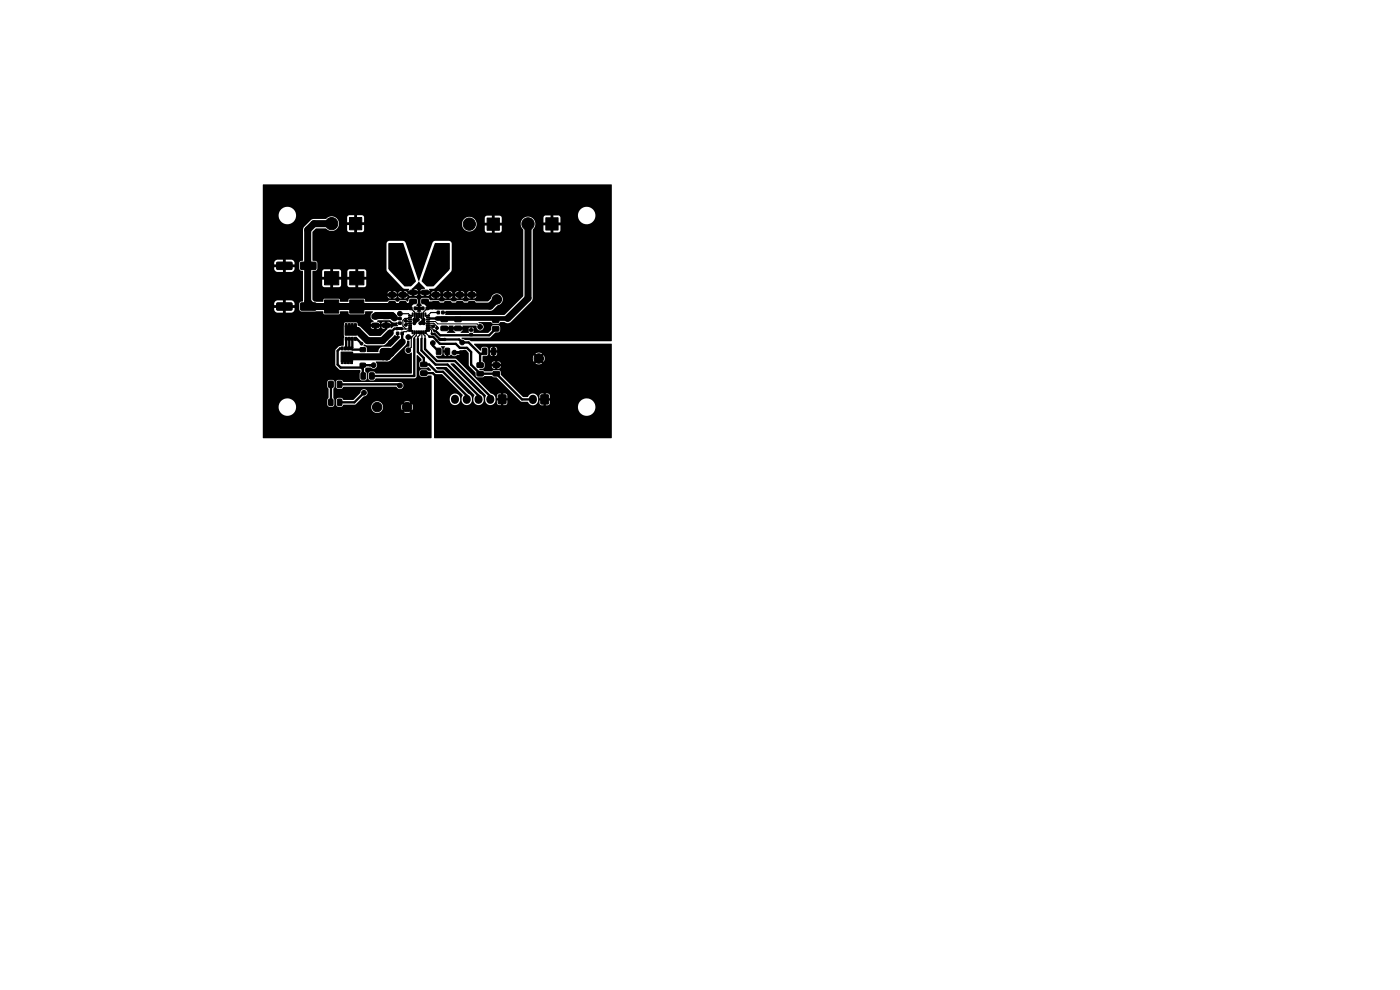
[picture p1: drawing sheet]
<svg xmlns="http://www.w3.org/2000/svg" width="297mm" height="210mm" viewBox="0 0 297 210" stroke-linecap="round" stroke-linejoin="round" font-family="sans-serif">
<path d="M55.8 39.2l73.9-.1 .1 33.2-29.9 .1-.4-.3h-.9l-.7-.4 6.1-.1 1.1-1.1 .9-.1 .1-.3-.1-.9-.3-.2h-1.2l-.3 .4v.6l-.7 .6h-3l-.1-.1 .1-.4h-1.1l.1 .4-.1 .1h-1.6l-.1-.2 .4-.4h-1.9l.4 .4-.1 .2h-1.6l-.1-.1 .4-.5h-1.1l-.2-.2 6.6 .1-.1-.3-.3-.1v.4h-.3v-.4h-.3l-.1 .3h-5.5l.1-.4h1.2l.1-.3h.9v.3h1.9l.1-.3h2.9a.78 .78 0 0 0 .5 1 .78 .78 0 0 0 .9-.6 .78 .78 0 0 0-.6-.9h-.3l-.1-.2 2.6-.1 .5 .4h1.1l.5-.4h.9a1.01 1.01 0 0 0 1.2 0l4.5-4.4 .2-.4v-14.8a1.55 1.55 0 0 0-.2-2.5h2.5v1h1.2v.6h-1.2v1.1l.3 .3 1.2 .1v-1.2h.6v1.2h1.1l.3-.3 .1-1.2h-1.2v-.6h1.2v-1.1l-.3-.3-1.2-.1v1.2h-.6v-1.2h-1.1l-.4 .5h-2.5a1.57 1.57 0 0 0-2.1 .4 1.57 1.57 0 0 0 .3 2.1v14.2l-4 3.9h-12.4l-.1-.4-.7-.1 .7-.1 .1-.3h9.5l.5-.2 1-1a1.26 1.26 0 0 0 1-1.3 1.26 1.26 0 0 0-1.2-1.2 1.26 1.26 0 0 0-1.3 1.2l-.6 .5h-2.5l-.4-.2h-1.1l-.4 .2h-.6l-.4-.2h-1.1l-.4 .2h-.6l-.4-.2h-1.1l-.4 .2h-.7l-.4-.2h-1.7l-.5-.5h-1.2l-.4 .4v.7l.3 .5-.3 .3h.7l.1 .4-.2 .2h-.6l.2 .3-.3 .1h-.6l.1-.4h-.6l-.2-.2 .1-.4h.7l-.3-.3 .3-.5v-.7l-.4-.4h-1.3l-.4 .8-.5-.3h-1.1l-.5 .3h-.3l-.3-.3h-1.1l-.5 .3h-4.6l-.2-.5-.2-.1h-3l-.2 .1-.2 .5h-1.6l-.1-.5-.2-.1h-3.1l-.2 .1-.1 .5h-1.9l-.3-.4v-.7h15.9l.2 .3 .3 .1h1.1l.4-.4h.3l.1 .3 .3 .1h1.2l.3-.4h5.1l.1 .3 .3 .1h1.1l.4-.4h.6l.2 .3 .3 .1h1.1l.4-.4h.6l.1 .3 .3 .1h1.1l.4-.4h.6l.4 .4h1.1l.4-.4h-.6v.4h-.6v-.4h-2v.4h-.6v-.4h-1.9v.4h-.6v-.4h-1.9v.4h-.6v-.4h-6.4v.4h-.6v-.4h-1.7v.4h-.6v-.4h-16.6v-.6h20.4l.1 .3 .3 .2h1.1l.4-.5h.6l.4 .5h1.2l.3-.5h-.6v.5h-.6v-.5h-2v.5h-.6v-.5h-21h34.8l-.2-.4-.3-.1h-.2v.5h-.6v-.5l-.4 .1-.3 .4h-.6l-.1-.4-.3-.1h-.3v.5h-.6v-.5l-.4 .1-.2 .4h-.6l-.2-.4-.3-.1h-.2v.5h-.6v-.5l-.4 .1-.3 .4h-.6l-.1-.4-.3-.1h-.2v.5h-.6v-.5l-.5 .1-.2 .4h-5.1l-.1-.4-.3-.1h-.2v.5h-.6v-.5l-.4 .1-.3 .4h-.3l-.2-.4-.3-.1h-.2v.5h-.6v-.5l-.4 .1-.3 .4h-15.9v-1.8h2.1l.1 .3 .3 .1h3.2l.4-.4h1.3l.1 .3 .3 .1h3.1l.4-.1 .1-.3v-1.2h-1.7v1.6h-.6v-1.6h-1.7v1.2h-1.3v-1.2h-1.7v1.6h-.6v-1.6h-1.7v1.2h-2.1v-2.9h2.1v1.1h4v-1.1h1.3v1.1h4v-1.2l-.5-.4h-1.2v1.6h-.6v-1.6h-1.3l-.4 .5h-1.3l-.4-.5h-1.3v1.6h-.6v-1.6h-1.4l-.3 .5h-2.1l.8-.2 .2-.4v-1.4l-.2-.2-.8-.2v-3.5h15.7l.1 5.8 3.4 3.6 1.2 .2v.4h1.9l-.1-.3-.3-.1h-.3v.4h-.6v-.4l1.5-1.6 1.4 1.4-.1 .2h-.6l-.3 .4h1.9v-.4h.9l.3-.2 3.5-3.7v-5.7l-.1-.4-.3-.2h-3.1l-.4 .2-2.9 8.2-.2 .1-2.7-8.1-.3-.3-3.3-.1-.4 .3-.1 .3h-15.7v-2.6l.7-.6 2.1-.1a1.57 1.57 0 0 0 2.4 .1 1.57 1.57 0 0 0-.4-2.4h2.5v1h1.3v.6h-1.3v1.2l.5 .3h1v-1.2h.6v1.2h1.1l.3-.1 .1-.3v-1.1h-1.2l.1-.2h21.9a1.55 1.55 0 0 0 2.3 1.4 1.55 1.55 0 0 0 0-2.7h2.5v1h1.3v.6h-1.3v1.2l.3 .3h1.2v-1.2h.6v1.2h1.2l.3-.2v-1.3h-1.2v-.6h1.2v-1.1l-.2-.3-1.3-.1v1.3h-.6v-1.3l-1.1 .1-.4 .4h-2.5a1.55 1.55 0 0 0-2.3 1.3h-21.9l-.1-.4h1.2v-1.1l-.2-.3-1.3-.1v1.3h-.6v-1.3l-1.1 .1-.4 .4h-2.5a1.66 1.66 0 0 0-2 .3l-2.8 .1-1.9 1.8-.1 .4v6.5l-.8 .4v1.4a.72 .72 0 0 0 .8 .5l-.1 6.5a.57 .57 0 0 0-.7 .4v1.3l.2 .3h4.8l.1 .5 .2 .2h3.1l.2-.2 .1-.5h1.7l.1 .5 .2 .2h3l.2-.2 .2-.5h1.4l.1 .2a1.05 1.05 0 0 0 .2 1.9l-.1 .2-.4 .1-.1 .3h4.2l-.2-.3-.3-.1h-.2v.4h-.6v-.4h-.4l-.3 .4h-.3l-.1-.3-.5-.3 .3-.2 2.5 .1a1.41 1.41 0 0 0 1.5 .4l.7 .2-.7 .1 .1 .5-.9 .1-.4 .3-.3-.1 .1-.2h-.7v.5l-1.5 1.5-2.3-.1-2-1.9h2.3l.1 .3 .3 .2h1.1l.4-.5h.3l.3 .4 .4 .1v-.5h-1.7v.5h-.6v-.5h-2.9l-.5-.2-.1-.5-.2-.2h-2.4l-.2 .2-.1 4.6-1 .2-.7 .8v3.5l1 .8h4.2l-.1 1.8 .5 .4h.6l.4-.4v-1.1l-.3-.5v-.5l.2-.2h.9a.84 .84 0 0 0 1.2 0 .84 .84 0 0 0-.1-1.2l2.6-.1 .5-.2 3.3-3.3 .4-1 .4 .1v1.2a.81 .81 0 0 0-1 1 .81 .81 0 0 0 1.4 .3v4.4l-7.5 .1-.5-.5h-.8l-.4 .4v1.1l.4 .4h.7l.6-.4 8.3-.1 .3-.4v-4.4l.2-.1 .8 .9v.3l-.4 .4 .1 1 .3 .2h1l.5-.2 .6 .6-.1 .1h-.5l-.4-.2h-1.3l-.2 .4v.7l.4 .4h1.1l.4-.3 .7 .2-.1 13.2-35.7-.1-.1-6.7h3.4v.3a1.85 1.85 0 0 0 1.9 1.7 1.85 1.85 0 0 0 1.8-1.8h16v.2a1.26 1.26 0 0 0 1.3 1 1.26 1.26 0 0 0 1.2-1.2h3.8l.2 .6 .6-.6 .4 .5-.6 .5a1.24 1.24 0 0 0 1.3 0l-.6-.5 .5-.5 .5 .6 .2-.6-.2-.7-.5 .6-.5-.4 .6-.6a1.24 1.24 0 0 0-1.3 0l.6 .6-.4 .4-.6-.6-.2 .7h-3.8a1.26 1.26 0 0 0-1.3-1.3 1.26 1.26 0 0 0-1.2 1.3h-16v-.2a1.85 1.85 0 0 0-1.8-1.7 1.85 1.85 0 0 0-1.9 1.7h-3.4v-5.2h13.7l.1 1.1 .2 .4v1.9l-.2 .4-.1 1 .4 .5 1-.1 .1-.4v-1h.4v1.1l.4 .4 .8-.1 .4-.4h2.5l1.8-1.7a.76 .76 0 0 0 .8-.8 .76 .76 0 0 0-.8-.7 .76 .76 0 0 0-.7 .7l-1.5 1.5h-2.1l-.6-.4h-.6l-.4 .4h-.4l-.2-.4v-1.9l.3-.4v-1.1h.3v1.1l.4 .4 .8-.1 .4-.4 11.2 .1a.77 .77 0 0 0 1 .4 .77 .77 0 0 0 .5-.9 .77 .77 0 0 0-1-.6h-11.7l-.4-.4h-.8l-.3 .1-.1 .3h-.3l-.3-.4h-.8l-.3 .1-.2 .3h-13.7v-15.4h2.5a.74 .74 0 0 0 .7 .7h3a.82 .82 0 0 0 .6-1h-1.9v1h-.6v-1h-1.8v.3h-2.5v-1.2h2.5v.3h4.3l-.1-.5-.5-.5h-1.3v1h-.6v-1h-1.1a.74 .74 0 0 0-.7 .7h-2.5v-7.4h2.5l.1 .4 .5 .3h3a.79 .79 0 0 0 .7-1h-1.9v1h-.6v-1h-1.8v.3h-2.5v-1.2h2.5v.3h4.3l-.1-.6-.5-.4h-1.3v1h-.6v-1h-1.1a.74 .74 0 0 0-.7 .7h-2.5v-10.2h3.4v.2a1.85 1.85 0 0 0 2 1.8 1.85 1.85 0 0 0 1.7-2h59.8v.2a1.85 1.85 0 0 0 2.8 1.5 1.85 1.85 0 0 0 0-3.2 1.85 1.85 0 0 0-2.8 1.5h-59.8v-.2a1.85 1.85 0 0 0-2-1.5 1.85 1.85 0 0 0-1.7 1.7h-3.4zM82.5 51.6l3.1 .1 2.6 7.9-1 1.1h-1.4l-3.3-3.4zM92.3 51.6l3 .1v5.5l-3.3 3.5-1.4 .1-1.1-1.2zM77.3 73.1l.6 .2 3.5-.1 2.3-2.1 .5 .2v-.6l.2-.1 .1 .7h.3v.4l-1.9 1.8h-1.5a1.28 1.28 0 0 0-1.2 1.2h-2.4v-1l-.7-.3zM84.2 69.5h1v.5h-1zM93.4 71.8h1v.5h-1zM96.4 74.6h1v.5h-1zM93.6 73.5h.8l-.3 .8 1 .1v1.1l.5-.3a1.02 1.02 0 0 0 1.6 0l.3 .1-.4-.5h.6l.2 .1v-.2l-.2 .1h-.6l.4-.5h1.4l.5 .6 .1 2.7 1.4 1.4 .1 .9 .3 .1h1.1l.4-.2h1.5l.4 .2 .7 .1 5 5 1.5 .1a1.16 1.16 0 0 0 1.2 .8 1.16 1.16 0 0 0 1.1-1l-.3-1.1h.6v.6h.6v.5h-.6l.1 .8 .7 .2v-.8h.5v.8l.6-.1 .2-.3 .1-.6h-.7v-.5h.7l-.1-.6-.2-.4h-.6v.8h-.5v-.8h-.6l-.2 .4h-.6a1.2 1.2 0 0 0-2 .3h-1l-4.6-4.6-.1-.7-.2-.3-1.2-.1-.5 .3h-1.5l-1.1-.4 .1-.2h.7l.3-.4h1.5l.3 .4h.9a.53 .53 0 0 0 .7-.5h-.7v.5h-.5v-.5l-2.2 .1v-.7l3.4 .1v-.1l-.2-.4h-.5v.5h-.5v-.5h-.2l-.3 .1-.2 .3h-1.5l-.4-.4v-.7h10.6l.3 .7 .5-.5 .4 .3-.6 .6a1.23 1.23 0 0 0 1.4 0l-.6-.6 .4-.3 .5 .5 .3-.7-.3-.6-.5 .5-.4-.3 .6-.6a1.23 1.23 0 0 0-1.4 0l.6 .6-.4 .3-.5-.5-.3 .6h-10.6v-.4l.9-.1 .3-.4h.4l.4 .4h.6a.54 .54 0 0 0 .5-.7h-.5v.7h-.5v-.7h-.5v.3h-.4v-1.1h.4v.3h1.5l-.2-.6-.3-.1v.7h-.5v-.7l-.4 .1-.1 .3h-.4l-.4-.4h-.7a.66 .66 0 0 0-.5 .7l-.2 .1-1.2-1.3v-.2h29.1l.1 20h-37.7v-6.7h30.5a1.85 1.85 0 0 0 2.6 1.9 1.85 1.85 0 0 0 .4-3.2 1.85 1.85 0 0 0-3 1.1v.2h-30.5v-1.7h3.3v.6a1.1 1.1 0 0 0 1.2 .8 1.1 1.1 0 0 0 1-1 1.15 1.15 0 0 0-1.2-1.4l-.7 .4-.3 .6h-3.3v-5.2l1.7 .1 4.4 4.5a1.46 1.46 0 0 0-.2 1.3 1.1 1.1 0 0 0 1.2 .7 1.1 1.1 0 0 0 .9-1 1.19 1.19 0 0 0-.7-1.3l-5.1-5.1-1.5-.2-.3-.2v-.2h2.3l5.8 5.8-.2 .8v.6a1.1 1.1 0 0 0 1.2 .8 1.1 1.1 0 0 0 1-1 1.17 1.17 0 0 0-.7-1.4l-6.3-6.2v-.2h.7l6.8 6.7-.2 1.1a1.1 1.1 0 0 0 1.1 1 1.1 1.1 0 0 0 1.1-1l-.2-1h.5v.6h.7v.5h-.7l.2 .8 .7 .1v-.8h.5v.8h.6l.2-.4v-.5h-.7v-.5h.7v-.8l-.4-.2h-.4v.8h-.5v-.8h-.6l-.3 .4h-.5l-.8-.4-7.4-7.4h-3.8l-.4-.4v-.2h.9l.4-.5h.3l.2 .4 .3 .1v-.7h-.5v.2h-.3v-1z" fill="#000"/>
<g fill="#000" stroke="#000" stroke-width=".21">
<path d="M58.7 55.7l3.1-.1 .2 .2v1.2l-.3 .2h-2.9l-.1-.3zM63.8 55.7l3.1-.1 .2 .2-.1 1.2-.2 .2h-2.9l-.2-.3zM74.1 46.1h2.6v2.6h-2.6zM82.5 51.7h2.9v5.4h-2.9zM92.4 51.7h2.9v5.4h-2.9zM103.3 46.2h2.6v2.6h-2.6zM115.8 46.2h2.6v2.6h-2.6zM58.7 64.3l3.1-.1 .2 .3v1.2l-.3 .1h-2.9l-.1-.2zM63.8 64.3l3.1-.1 .2 .3-.1 1.2-.2 .1h-2.9l-.2-.2zM68.9 63.6h3v2.8h-3zM68.9 57.6h3v2.8h-3zM72.4 73.6h.4v.6h-.4z"/>
<path d="M72.4 76.5h.4v.6h-.4zM73.2 69.1h2.4v2h-2.4zM73.2 71.5h.4v.7h-.4zM73.2 68.7h.4v.6h-.4zM73.1 73.6h.4v.6h-.4zM73.1 76.5h.4v.6h-.4zM73.9 71.5h.4v.7h-.4zM73.9 68.7h.4v.6h-.4zM73.7 73.6h.4v.6h-.4zM73.7 76.5h.4v.6h-.4zM74.5 71.5h.4v.7h-.4zM74.5 68.7h.4v.6h-.4z"/>
<path d="M74.4 73.6h.4v.6h-.4zM74.4 76.5h.4v.6h-.4zM72.4 74.7h2.4v2h-2.4zM75.2 71.5h.4v.7h-.4zM75.2 68.7h.4v.6h-.4zM76.4 77.1h1.1v.8h-1.1zM76.4 73.8h1.1v.8h-1.1zM74.2 63.6h3v2.8h-3zM74.2 57.6h3v2.8h-3zM79 66.7l1.2-.1 .2 .3-.1 .6-.2 .1h-1l-.2-.2zM79 68.6l1.2-.1 .2 .3-.1 .6-.2 .1h-1l-.2-.2zM81.3 66.7l1.2-.1 .1 .3v.6l-.2 .1h-1.1l-.1-.2z"/>
<path d="M81.3 68.6l1.2-.1 .1 .3v.6l-.2 .1h-1.1l-.1-.2zM82.5 64h1.3l.1 .2v.6l-.2 .2-1.1-.1-.1-.2zM82.5 62.1h1.3l.1 .2v.6l-.2 .1h-1.1l-.1-.2zM84.1 70.5h.5v.5h-.5zM84.8 64h1.2l.2 .2v.6l-.3 .2-1-.1-.2-.2zM84.8 62.1h1.2l.2 .2v.6l-.3 .1h-1l-.2-.2zM84.6 67.4h.5v.4h-.5zM84.6 68.3h.5v.5h-.5zM85.1 70.5h.5v.5h-.5zM86.9 65.1h.5v.6h-.5zM87 63.5h1.2l.2 .2-.1 .6-.2 .1h-1l-.2-.2zM87 61.6h1.2l.2 .2-.1 .6-.2 .1h-1l-.2-.2z"/>
<path d="M86.7 67.3h.6v.2h-.6zM86.7 67.7h.6v.2h-.6zM86.7 68.1h.6v.2h-.6zM86.7 68.5h.6v.2h-.6zM86.7 68.9h.6v.2h-.6zM86.7 69.3h.6v.2h-.6zM86.7 69.7h.6v.2h-.6zM86.7 70.1h.7v.2h-.7zM87.4 70.1h.2v.7h-.2zM86.7 66.9h.7v.2h-.7zM87.4 66.4h.3v.7h-.3zM87.8 70.2h.2v.6h-.2z"/>
<path d="M87.9 65.1h.4v.6h-.4zM87.9 66.4h.2v1h-.2zM88.2 70.2h.2v.6h-.2zM88.4 66.4h.1v1h-.1zM88.6 70.2h.2v.6h-.2zM88.8 66.4h.2v1h-.2zM89 70.2h.2v.6h-.2zM89.3 66.4h.1v1h-.1zM89.4 70.2h.2v.6h-.2zM89.3 78.7h1.2l.1 .2v.6l-.2 .2-1-.1-.2-.2zM89.3 76.9l1.2-.1 .1 .3v.6l-.2 .1h-1l-.2-.2zM89.5 63.5h1.2l.2 .2v.6l-.3 .1h-1l-.2-.2z"/>
<path d="M89.5 61.6h1.2l.2 .2v.6l-.3 .1h-1l-.2-.2zM89.7 66.4h.2v1h-.2zM89.8 70.2h.2v.6h-.2zM89.5 65.1h.4v.6h-.4zM90.1 66.4h.3v.7h-.3zM90.2 70.1h.2v.7h-.2zM90.4 65.1h.5v.6h-.5zM90.4 69.7h.7v.2h-.7zM90.4 69.3h.7v.2h-.7zM90.4 68.9h.7v.2h-.7zM90.5 68.5h.6v.2h-.6zM90.5 68.1h.6v.2h-.6z"/>
<path d="M90.5 67.7h.6v.2h-.6zM90.5 67.3h.6v.2h-.6zM90.4 66.9h.7v.2h-.7zM90.4 70.1h.7v.2h-.7zM91.8 64h1.2l.2 .2v.6l-.3 .2-1-.1-.2-.2zM91.8 62.1h1.2l.2 .2v.6l-.3 .1h-1l-.2-.2zM92.6 73.9l.7-.1 .3 .2v1l-.2 .2h-.6l-.2-.1zM92.8 66h.4v.6h-.4zM93.7 66h.5v.6h-.5zM94.5 73.9l.7-.1 .2 .2v1l-.1 .2h-.7l-.2-.1zM94.3 64h1.3l.1 .2v.6l-.2 .2-1.1-.1-.1-.2zM94.3 62.1h1.3l.1 .2v.6l-.2 .1h-1.1l-.1-.2z"/>
<path d="M93.6 67.3h1.2l.2 .2-.1 .6-.2 .2-1-.1-.2-.2zM93.6 69.2h1.2l.2 .2-.1 .6-.2 .2-1-.1-.2-.2zM96.9 64h1.2l.2 .2-.1 .6-.2 .2-1-.1-.2-.2zM96.9 62.1h1.2l.2 .2-.1 .6-.2 .1h-1l-.2-.2zM96.5 67.3h1.2l.2 .2v.6l-.3 .2-1-.1-.2-.2zM96.5 69.2h1.2l.2 .2v.6l-.3 .2-1-.1-.2-.2zM99.4 64h1.2l.2 .2v.6l-.2 .2-1.1-.1-.1-.2zM99.4 62.1h1.2l.2 .2v.6l-.2 .1h-1.1l-.1-.2zM99.7 70.7h.5v.5h-.5zM99.7 69.8h.5v.4h-.5zM101.2 77h1.2l.2 .2-.1 .6-.2 .2-1-.1-.1-.2zM101.2 78.8h1.2l.2 .2-.1 .6-.2 .2h-1l-.1-.3z"/>
<path d="M102.4 73.9l.7-.1 .2 .2v1l-.1 .3h-.6l-.3-.2zM104.3 73.9l.7-.1 .2 .2v1l-.1 .3h-.6l-.3-.2zM104.5 69.3h1.2l.2 .2-.1 .6-.2 .2-1-.1-.1-.2zM104.5 67.5l1.2-.1 .2 .3-.1 .6-.2 .1h-1l-.1-.2zM104.7 77h1.1l.2 .2v.6l-.3 .2-1-.1-.1-.2zM104.7 78.8h1.1l.2 .2v.6l-.3 .2h-1l-.1-.3zM69.8 84.7l.6-.1 .3 .2v1l-.2 .2h-.6l-.2-.1zM69.8 80.9l.7-.1 .2 .2v1l-.1 .2h-.7l-.2-.1zM71.6 80.9l.7-.1 .2 .2v1l-.1 .2h-.6l-.3-.1zM71.6 84.7l.7-.1 .2 .2v1l-.1 .2h-.6l-.2-.1zM76.6 79.1h.7l.3 .1v1l-.2 .2-.6 .1-.2-.2zM78.5 79.1h.7l.2 .1v1l-.2 .2-.6 .1-.2-.2z"/>
<path d="M105.7 83.8h1.6v1.8h-1.6zM114.8 83.8h1.5v1.9h-1.5z"/>
<circle cx="70.4" cy="47.4" r="1.3"/>
<circle cx="81.3" cy="43.2" r=".5"/>
<circle cx="83.8" cy="43.2" r=".5"/>
<circle cx="86.4" cy="58.7" r=".5"/>
<circle cx="86.4" cy="50.8" r=".5"/>
<circle cx="86.4" cy="43.2" r=".5"/>
<circle cx="87.4" cy="59.4" r=".5"/>
<circle cx="88.9" cy="43.2" r=".5"/>
<circle cx="88.9" cy="50.8" r=".5"/>
<circle cx="90.4" cy="59.4" r=".5"/>
<circle cx="91.4" cy="58.7" r=".5"/>
<circle cx="91.4" cy="43.2" r=".5"/>
<circle cx="91.4" cy="50.8" r=".5"/>
<circle cx="94" cy="43.2" r=".5"/>
<circle cx="99.1" cy="55.9" r=".5"/>
<circle cx="99.1" cy="58.4" r=".5"/>
<circle cx="99.6" cy="47.5" r="1.3"/>
<circle cx="101.6" cy="58.4" r=".5"/>
<circle cx="101.6" cy="55.9" r=".5"/>
<circle cx="104.1" cy="58.4" r=".5"/>
<circle cx="104.1" cy="55.9" r=".5"/>
<circle cx="106.7" cy="55.9" r=".5"/>
<circle cx="106.7" cy="58.4" r=".5"/>
<circle cx="112" cy="47.5" r="1.3"/>
<circle cx="114.3" cy="58.4" r=".5"/>
<circle cx="114.3" cy="55.9" r=".5"/>
<circle cx="116.8" cy="55.9" r=".5"/>
<circle cx="116.8" cy="58.4" r=".5"/>
<circle cx="119.4" cy="58.4" r=".5"/>
<circle cx="119.4" cy="55.9" r=".5"/>
<circle cx="66" cy="73.7" r=".5"/>
<circle cx="66" cy="71.1" r=".5"/>
<circle cx="66" cy="76.2" r=".5"/>
<circle cx="66" cy="78.7" r=".5"/>
<circle cx="68.6" cy="71.1" r=".5"/>
<circle cx="68.6" cy="73.7" r=".5"/>
<circle cx="68.6" cy="78.7" r=".5"/>
<circle cx="68.6" cy="76.2" r=".5"/>
<circle cx="76.7" cy="72.9" r=".3"/>
<circle cx="79.2" cy="77.5" r=".5"/>
<circle cx="81.3" cy="74.5" r=".5"/>
<circle cx="82" cy="75.7" r=".5"/>
<circle cx="82.9" cy="72.6" r=".5"/>
<circle cx="82.9" cy="74.9" r=".5"/>
<circle cx="84.2" cy="69.7" r=".25"/>
<circle cx="84.8" cy="66.5" r=".5"/>
<circle cx="85.2" cy="69.7" r=".25"/>
<circle cx="86.1" cy="68.9" r=".3"/>
<circle cx="86.1" cy="68.1" r=".3"/>
<circle cx="86.4" cy="60.1" r=".5"/>
<circle cx="86.6" cy="74.3" r=".5"/>
<circle cx="86.6" cy="71.5" r=".5"/>
<circle cx="87.9" cy="68.6" r=".3"/>
<circle cx="87.9" cy="67.8" r=".3"/>
<circle cx="88.6" cy="67.8" r=".3"/>
<circle cx="89.2" cy="68.6" r=".3"/>
<circle cx="89.9" cy="67.8" r=".3"/>
<circle cx="89.9" cy="68.6" r=".3"/>
<circle cx="91.4" cy="60.1" r=".5"/>
<circle cx="91.8" cy="72.8" r=".5"/>
<circle cx="91.9" cy="69.2" r=".3"/>
<circle cx="92.7" cy="69.6" r=".3"/>
<circle cx="93.4" cy="72" r=".25"/>
<circle cx="94.4" cy="72" r=".25"/>
<circle cx="96.4" cy="74.8" r=".5"/>
<circle cx="96.4" cy="74.8" r=".25"/>
<circle cx="97.4" cy="74.8" r=".25"/>
<circle cx="98" cy="72.6" r=".5"/>
<circle cx="98.6" cy="74.8" r=".5"/>
<circle cx="101.9" cy="69.3" r=".5"/>
<circle cx="105.4" cy="63.5" r="1"/>
<circle cx="114.3" cy="76" r="1"/>
<circle cx="119.4" cy="78.7" r=".5"/>
<circle cx="119.4" cy="76.2" r=".5"/>
<circle cx="121.9" cy="78.7" r=".5"/>
<circle cx="121.9" cy="76.2" r=".5"/>
<circle cx="77.2" cy="83.3" r=".5"/>
<circle cx="80" cy="86.4" r="1"/>
<circle cx="84.8" cy="81.8" r=".5"/>
<circle cx="86.4" cy="86.4" r="1"/>
<circle cx="92.8" cy="80.1" r=".5"/>
</g>
<path d="M96.5 84.6v.2M99 84.6v.2M101.5 84.6v.2M104 84.6v.2M113.1 84.6v.3" fill="none" stroke="#000" stroke-width="1.7"/>
<g fill="none" stroke="#000" stroke-width=".25">
<path d="M74.6 73.9l.2 .3M75.4 69.1l-1 1M84.8 66.5h1.8l.5 .5M85.2 69.7l1.8 .1M86.1 68.1l.9 .1M86.3 67.5v.1M86.5 67.6l.2 .2h.3M86.5 67.6l-.6-.1-.4 .5v1.1l.6 .7M87 67.4h-.3l-.2 .2M87 68.6h-.6l-.3 .3M87.1 70.2l-1.4 .2-.4 .3M87.1 65.4l.9 .9v.6"/>
<path d="M87.1 65.4h.1M87.8 66h.1M87.9 70.5v.5l-.7 .6v2.1l-.6 .6M88.1 65.4h.3l.5 .5 .5-.5h.3M88.3 70.5v.7l-.4 .4v.3M88.4 66.9v.9M88.9 65.5v1.4M89.1 70.5v.5l-.5 .5v.4M89.4 66.9v.6l.3 .3h.2M89.5 70.5l-.1 1.4M89.9 70.5v.5l.3 .2v.7M90.7 65.4l-.9 .9v.6"/>
<path d="M90.7 69.8h.6l.3 .3v.6M90.8 70.2h-.3l-.2 .4 .8 .8M90.8 69h.6l.3 .2h.2M90.8 69.4h.5l.8 .7M90.8 67.4h.3l.2 .2-.2 .2h-.3M90.8 68.6h1.2l.7 .7v.3M92.1 70.1h.1M92.7 66.3h-1.3l-.7 .7"/>
</g>
<path d="M87.9 67.8h.7l-.7 .8zM89.9 67.8v.8h-.7zM89.9 68.6h.1" fill="none" stroke="#000" stroke-width=".6"/>
<path d="M70.4 47.4h-3.8l-1.3 1.4v15.2l1 1h20.2M84 54.4v1.6M93.8 54.4v1.6M112 47.5v15.7l-4.3 4.4M74.4 70.1h1.4l2.2 2.2h3.2l1.6-1.7M79.6 67.1l.2-.2h3.4l.5 .5M82 75.7h.1M82.9 74.9l-.4-.4h-1.2v1.2M85.3 72.5l-3.1 3.2h-8.6M105.4 63.5l-1.4 1.4h-11.6" fill="none" stroke="#000" stroke-width="1.5"/>
<g fill="none" stroke="#000" stroke-width=".5">
<path d="M72.6 73.9h-.5l-.5 .5v2.9l.7 .7h4.4l.3 .2M73.4 71.9h1.3v1.8l-.1 .2h-1.3l.1-.2zM74.1 71.9v1.8l-.2 .2M74.8 74.2h2.2M75.4 71.9h.3l1 1M78.5 77.5h.1M79.2 77.5h-2.2l.1 2.3M79.2 77.5h.1M84.1 67.6h.7M84.2 69.7h-.5l-.9 .9M85.3 72.5h.1M85.3 70.7v1.8"/>
<path d="M86.6 71.5l.6 .1M87.9 71.9v7.9h-9M88.1 65.4h.7l.1 .1 .1-.1h.7M88.6 71.9v2.8l1.3 1.2v1.4h1.1l1.6 1.6h1.4l5 5v.8M89.4 71.9v2.4l3 3h2.5l6.6 6.6v.8M89.9 79.1h1.9l1 1M90.2 71.9v2.2l2.5 2.5h3.8l7.5 7.5v.6h-.5M91.1 71.4h.8l1.4 1.5h3.4l.8 .9h1.6l.8 .9v2.7l2 1.9h3.4l5.4 5.4h2.4M91.3 67.6h1.4M91.6 70.7l.6 .1 1 1.2M91.8 72.8v.5l1.3 1.2M94.2 72h3.2l.6 .6h1.4l2.5 2.5"/>
<path d="M97.4 74.8h1.2M101.9 75.1v2.3M102.8 74.5l-.5 .6h-.4M105.2 69.7l-1.4 1.4h-10.5l-.8-.9-.4-.1M70.2 81.5v3.8M72 81.5h12.6l.2 .3M77.2 83.3l-2 2h-2.7M98.5 84.5v.2"/>
</g>
<path d="M87.6 63.9l-1.1 1.1M90.2 63.9l.9 .9v.4h.7l.7-.8h-1.8M92.7 67.6h15" fill="none" stroke="#000" stroke-width="1"/>
<path d="M90.8 68.2h.1M90.8 68.2h1.6l.5 .5h8.3l.7 .6" fill="none" stroke="#000" stroke-width=".21"/>
</svg>
